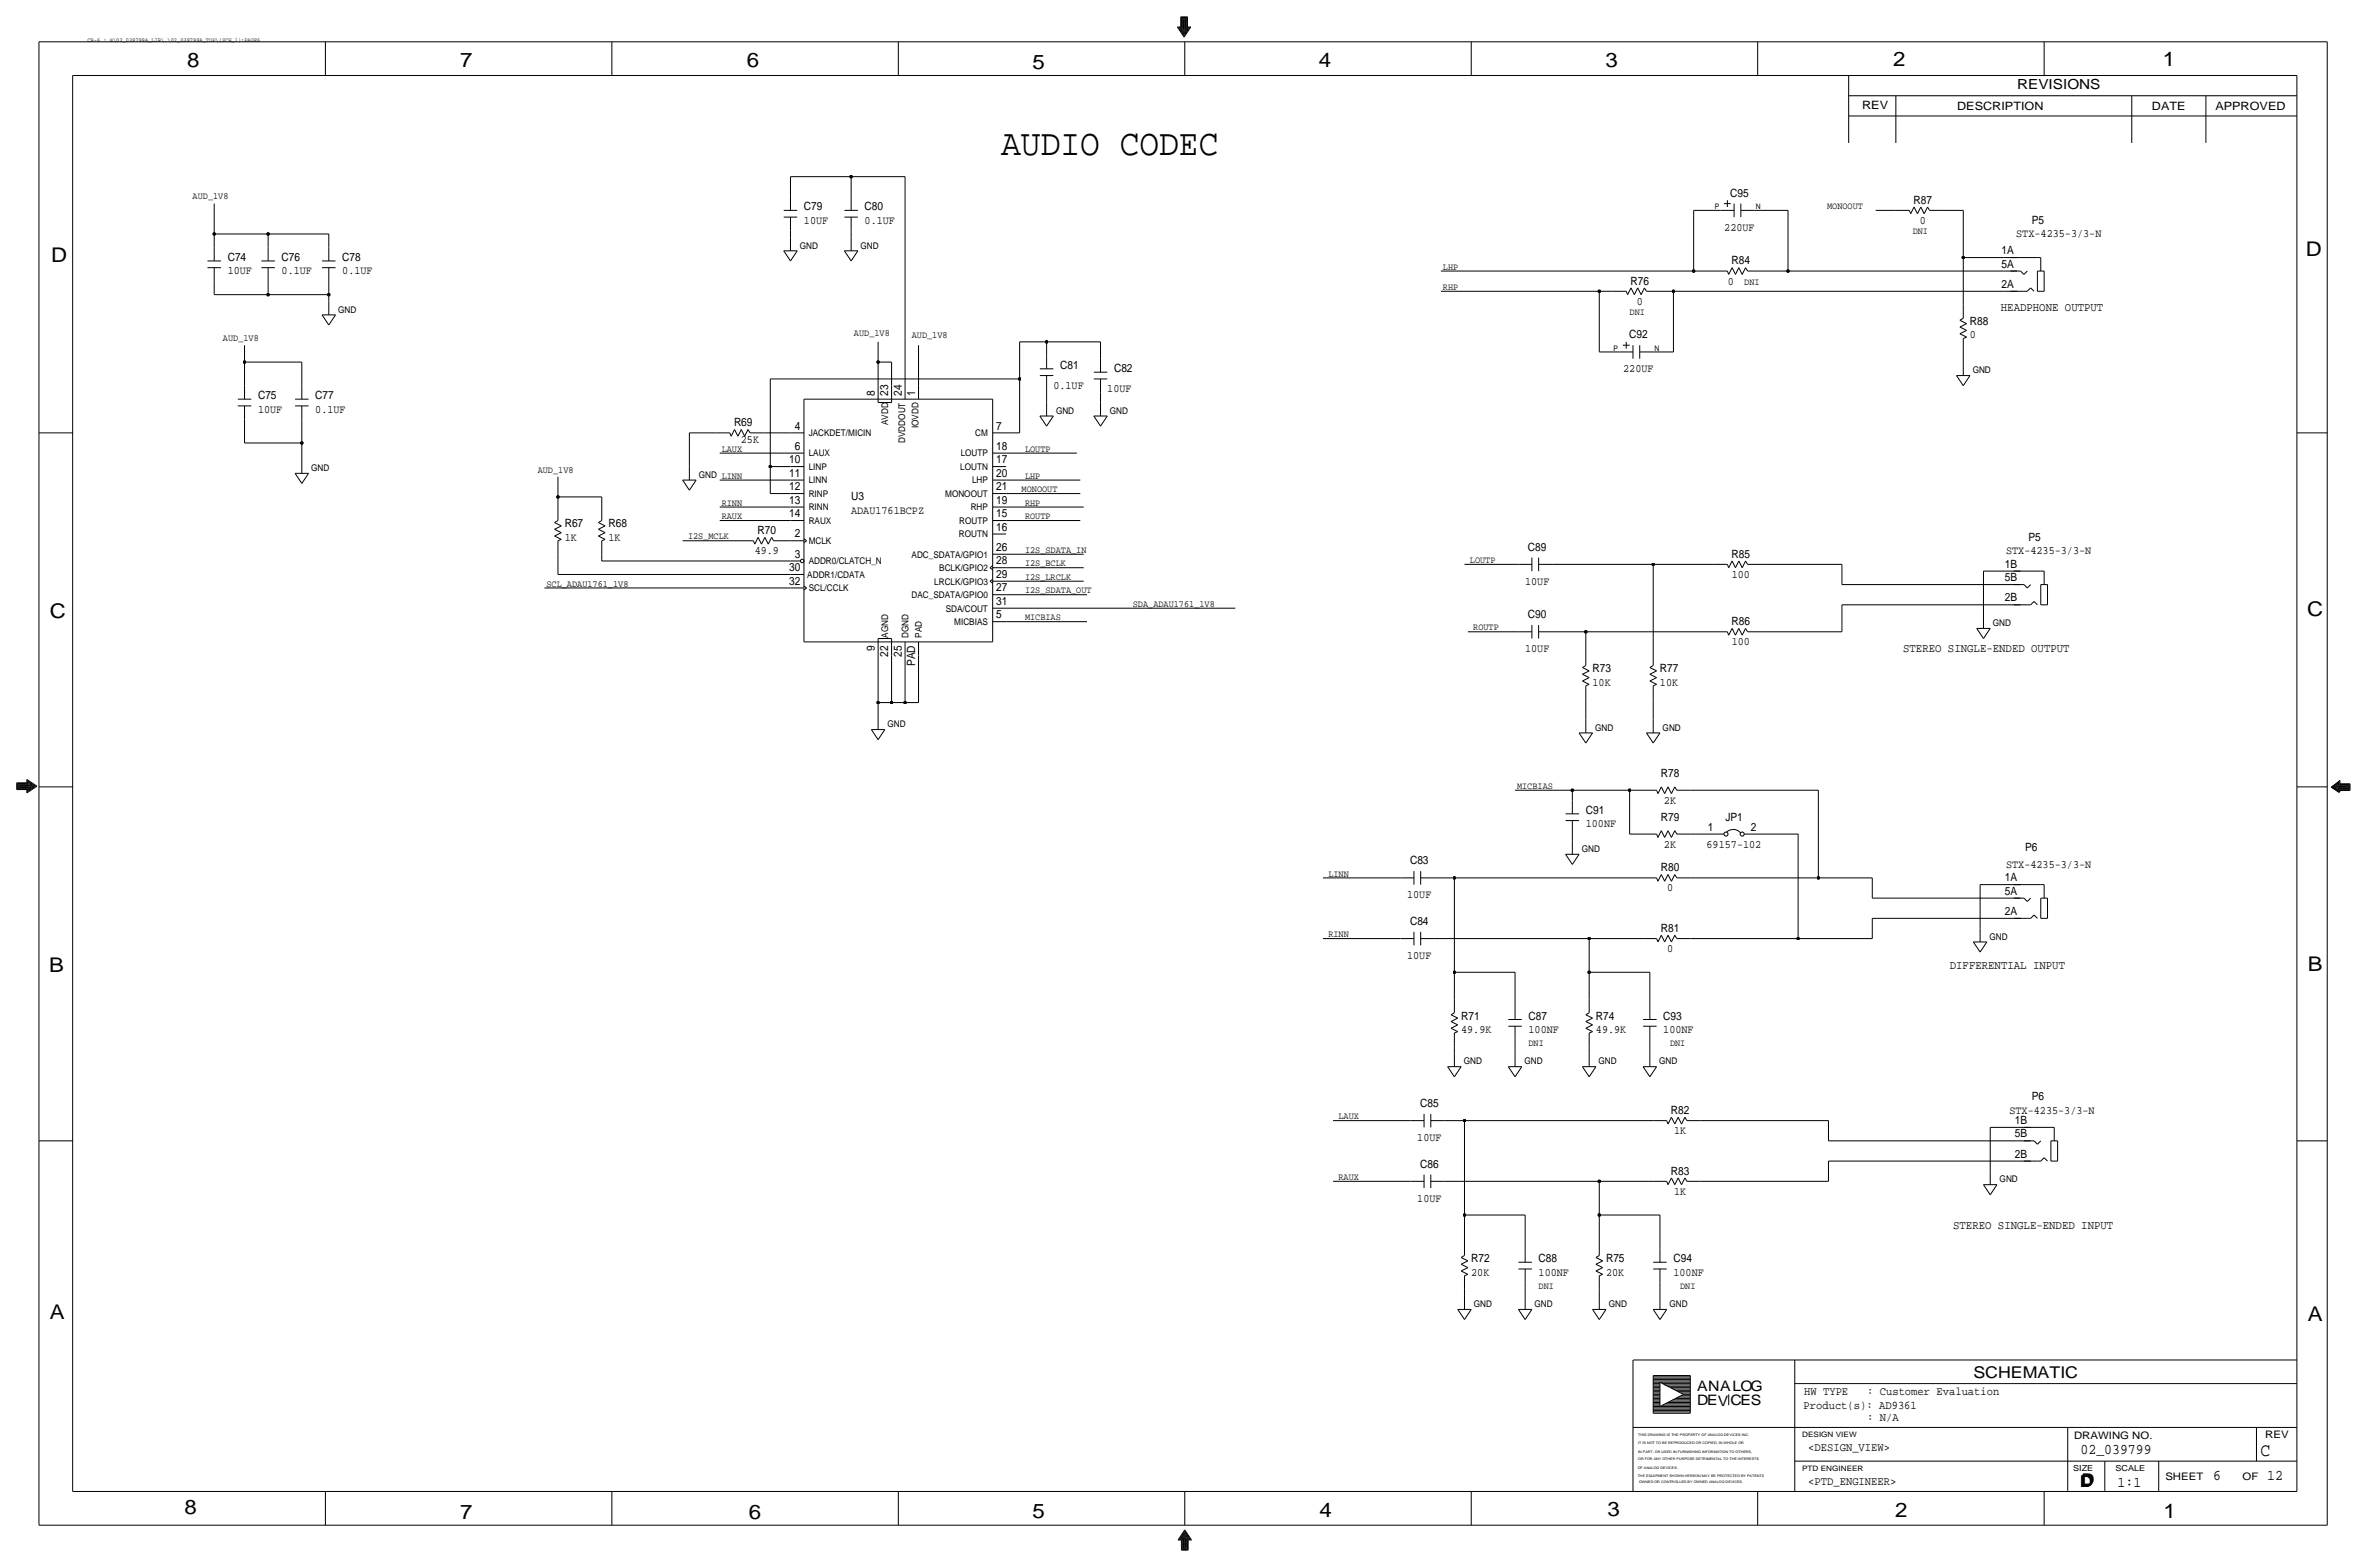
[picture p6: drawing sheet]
<svg xmlns="http://www.w3.org/2000/svg" width="892mm" height="590mm" viewBox="0 0 892 590" stroke-linecap="round" stroke-linejoin="round" font-family="sans-serif">
<defs><g id="words">
<text font-size="13.9" x="377.3" y="58.5">AUDIO CODEC</text>
<g font-size="7.6">
<text x="70.6" y="25.4">8</text>
<text x="173.4" y="25.4">7</text>
<text x="281.4" y="25.1">6</text>
<text x="389.1" y="26.2">5</text>
<text x="497" y="25.4">4</text>
<text x="605" y="25.1">3</text>
<text x="713.4" y="24.9">2</text>
<text x="815" y="24.9">1</text>
<text x="19.3" y="98.8">D</text>
<text x="868.9" y="96.5">D</text>
<text x="18.8" y="232.7">C</text>
<text x="869.4" y="232.1">C</text>
<text x="869.6" y="365.8">B</text>
<text x="18.5" y="366">B</text>
<text x="18.8" y="496.8">A</text>
<text x="869.6" y="497.6">A</text>
<text x="69.6" y="570.5">8</text>
<text x="173.4" y="572.3">7</text>
<text x="282.2" y="572.3">6</text>
<text x="389.1" y="571.7">5</text>
<text x="497.3" y="571.5">4</text>
<text x="605.7" y="571.2">3</text>
<text x="714.2" y="571.5">2</text>
<text x="815.3" y="572">1</text>
</g>
<text font-size="7" x="851.9" y="548.4">C</text>
<g font-size="6.1">
<text x="743.7" y="518.9">SCHEMATIC</text>
<text x="783.8" y="560.3">D</text>
<text x="784.3" y="559.8">D</text>
</g>
<g font-size="5.6">
<text x="784" y="547.9">02_039799</text>
<text x="834.1" y="557.5">6</text>
<text x="854.4" y="557.5">12</text>
<text x="798" y="560.1">1:1</text>
</g>
<g font-size="5.4">
<text x="639.5" y="524.2">ANALOG</text>
<text x="639.5" y="529.3">DEV</text>
<text x="652.1" y="529.3">CES</text>
</g>
<text font-size="5.2" x="760.2" y="33.5">REVISIONS</text>
<g font-size="4.5">
<text x="754" y="117.3">HEADPHONE OUTPUT</text>
<text x="717.2" y="245.6">STEREO SINGLE-ENDED OUTPUT</text>
<text x="734.8" y="365">DIFFERENTIAL INPUT</text>
<text x="736" y="462.8">STEREO SINGLE-ENDED INPUT</text>
</g>
<g font-size="4.4">
<text x="679.9" y="525.5">HW TYPE</text>
<text x="703.6" y="525.5">: Customer Evaluation</text>
<text x="679.7" y="530.9">Product(s): AD9361</text>
<text x="703.6" y="535.2">: N/A</text>
<text x="681.4" y="546.6">&lt;DESIGN_VIEW&gt;</text>
<text x="681.4" y="559.3">&lt;PTD_ENGINEER&gt;</text>
</g>
<g font-size="4.3">
<text x="701.8" y="41.1">REV</text>
<text x="737.6" y="41.4">DESCRIPTION</text>
<text x="811" y="41.4">DATE</text>
<text x="834.8" y="41.4">APPROVED</text>
<text x="652" y="74.2">C95</text>
<text x="721.1" y="76.7">R87</text>
<text x="303" y="79.2">C79</text>
<text x="325.8" y="79.2">C80</text>
<text x="303" y="84.3">10UF</text>
<text x="325.8" y="84.3">0.1UF</text>
<text x="649.8" y="86.9">220UF</text>
<text x="723.5" y="84.3">0</text>
<text x="759.8" y="89.4">STX-4235-3/3-N</text>
<text x="765.7" y="84.3">P5</text>
<text x="754.2" y="95.8">1A</text>
<text x="85.8" y="98.3">C74</text>
<text x="106.1" y="98.3">C76</text>
<text x="129" y="98.3">C78</text>
<text x="652.5" y="99.6">R84</text>
<text x="754.2" y="100.8">5A</text>
<text x="85.8" y="103.4">10UF</text>
<text x="106.1" y="103.4">0.1UF</text>
<text x="129" y="103.4">0.1UF</text>
<text x="614.4" y="107.2">R76</text>
<text x="651.1" y="107.2">0</text>
<text x="754.2" y="108.5">2A</text>
<text x="616.8" y="114.8">0</text>
<text x="742.4" y="122.4">R88</text>
<text x="613.9" y="127.5">C92</text>
<text x="742.4" y="127.5">0</text>
<text x="399.5" y="138.9">C81</text>
<text x="419.8" y="140.2">C82</text>
<text x="611.7" y="140.2">220UF</text>
<text x="329.6" y="149.1" transform="rotate(-90 329.6 149.1)">8</text>
<text x="334.7" y="149.1" transform="rotate(-90 334.7 149.1)">23</text>
<text x="339.8" y="149.1" transform="rotate(-90 339.8 149.1)">24</text>
<text x="344.9" y="149.1" transform="rotate(-90 344.9 149.1)">1</text>
<text x="396.9" y="146.6">0.1UF</text>
<text x="417.3" y="147.8">10UF</text>
<text x="97.2" y="150.4">C75</text>
<text x="97.2" y="155.4">10UF</text>
<text x="118.8" y="155.5">0.1UF</text>
<text x="118.8" y="150.4">C77</text>
<text x="276.6" y="160.5">R69</text>
<text x="299.6" y="161.8">4</text>
<text x="375.4" y="161.8">7</text>
<text x="279.2" y="166.9">25K</text>
<text x="299.6" y="169.4">6</text>
<text x="375.4" y="169.4">18</text>
<text x="297.5" y="174.5">10</text>
<text x="297.5" y="179.6">11</text>
<text x="375.4" y="174.5">17</text>
<text x="375.4" y="179.6">20</text>
<text x="297.5" y="184.7">12</text>
<text x="375.4" y="184.7">21</text>
<text x="297.5" y="189.7">13</text>
<text x="320.8" y="188.5">U3</text>
<text x="375.4" y="189.7">19</text>
<text x="297.5" y="194.8">14</text>
<text x="320.8" y="193.5">ADAU1761BCPZ</text>
<text x="375.4" y="194.8">15</text>
<text x="212.8" y="198.6">R67</text>
<text x="212.8" y="203.7">1K</text>
<text x="229.3" y="198.6">R68</text>
<text x="229.3" y="203.7">1K</text>
<text x="285.5" y="201.2">R70</text>
<text x="299.6" y="202.4">2</text>
<text x="375.4" y="199.9">16</text>
<text x="764.4" y="203.7">P5</text>
<text x="284.4" y="208.8">49.9</text>
<text x="375.4" y="207.5">26</text>
<text x="575.8" y="207.5">C89</text>
<text x="756" y="208.8">STX-4235-3/3-N</text>
<text x="297.5" y="215.1">30</text>
<text x="299.6" y="210.1">3</text>
<text x="375.4" y="212.6">28</text>
<text x="652.5" y="210.1">R85</text>
<text x="755.5" y="213.9">1B</text>
<text x="297.5" y="220.2">32</text>
<text x="375.4" y="217.7">29</text>
<text x="574.7" y="220.2">10UF</text>
<text x="652.6" y="217.7">100</text>
<text x="755.5" y="219">5B</text>
<text x="375.4" y="222.8">27</text>
<text x="375.4" y="227.8">31</text>
<text x="755.5" y="226.6">2B</text>
<text x="375.4" y="232.9">5</text>
<text x="575.8" y="232.9">C90</text>
<text x="652.5" y="235.5">R86</text>
<text x="329.6" y="245.2" transform="rotate(-90 329.6 245.2)">9</text>
<text x="574.7" y="245.6">10UF</text>
<text x="652.6" y="243.1">100</text>
<text x="334.7" y="247.3" transform="rotate(-90 334.7 247.3)">22</text>
<text x="339.8" y="247.3" transform="rotate(-90 339.8 247.3)">25</text>
<text x="344.9" y="250.9" transform="rotate(-90 344.9 250.9)">PAD</text>
<text x="600.2" y="253.2">R73</text>
<text x="625.5" y="253.2">R77</text>
<text x="600.1" y="258.3">10K</text>
<text x="625.5" y="258.3">10K</text>
<text x="625.9" y="292.6">R78</text>
<text x="627.1" y="302.8">2K</text>
<text x="597.6" y="306.6">C91</text>
<text x="597.6" y="311.7">100NF</text>
<text x="625.9" y="309.1">R79</text>
<text x="650.2" y="309.1">JP1</text>
<text x="643.5" y="312.9">1</text>
<text x="659.8" y="312.9">2</text>
<text x="627.1" y="319.3">2K</text>
<text x="643.1" y="319.3">69157-102</text>
<text x="763.1" y="320.6">P6</text>
<text x="531.4" y="325.6">C83</text>
<text x="625.9" y="328.2">R80</text>
<text x="756" y="326.9">STX-4235-3/3-N</text>
<text x="628.2" y="335.8">0</text>
<text x="755.5" y="332">1A</text>
<text x="530.3" y="338.3">10UF</text>
<text x="755.5" y="337.1">5A</text>
<text x="755.5" y="344.7">2A</text>
<text x="531.4" y="348.5">C84</text>
<text x="625.9" y="351">R81</text>
<text x="628.2" y="358.6">0</text>
<text x="530.3" y="361.2">10UF</text>
<text x="550.6" y="389.1">49.9K</text>
<text x="550.6" y="384.1">R71</text>
<text x="576" y="389.1">100NF</text>
<text x="576" y="384.1">C87</text>
<text x="601.4" y="389.1">49.9K</text>
<text x="601.4" y="384.1">R74</text>
<text x="626.8" y="389.1">100NF</text>
<text x="626.8" y="384.1">C93</text>
<text x="535.2" y="417.1">C85</text>
<text x="629.7" y="419.6">R82</text>
<text x="757.3" y="419.6">STX-4235-3/3-N</text>
<text x="765.7" y="414.5">P6</text>
<text x="759.3" y="423.4">1B</text>
<text x="534.1" y="429.8">10UF</text>
<text x="630.9" y="427.2">1K</text>
<text x="759.3" y="428.5">5B</text>
<text x="759.3" y="436.1">2B</text>
<text x="535.2" y="439.9">C86</text>
<text x="629.7" y="442.5">R83</text>
<text x="534.1" y="452.6">10UF</text>
<text x="630.9" y="450.1">1K</text>
<text x="554.4" y="475.5">R72</text>
<text x="579.8" y="475.5">C88</text>
<text x="605.2" y="475.5">R75</text>
<text x="630.6" y="475.5">C94</text>
<text x="554.4" y="480.6">20K</text>
<text x="579.8" y="480.6">100NF</text>
<text x="605.2" y="480.6">20K</text>
<text x="630.6" y="480.6">100NF</text>
</g>
<g font-size="3.9">
<text x="781.6" y="542.1">DRAWING NO.</text>
<text x="853.6" y="541.8">REV</text>
<text x="816" y="557.4">SHEET</text>
<text x="845.1" y="557.5">OF</text>
</g>
<g font-size="3.6">
<text x="72.6" y="74.9">AUD_1V8</text>
<text x="688.5" y="78.7">MONOOUT</text>
<text x="720.8" y="88.1">DNI</text>
<text x="543.8" y="101.6">LHP</text>
<text x="657.3" y="107.2">DNI</text>
<text x="543.8" y="109.2">RHP</text>
<text x="614.1" y="118.6">DNI</text>
<text x="84" y="128.3">AUD_1V8</text>
<text x="321.8" y="126.7">AUD_1V8</text>
<text x="343.6" y="127.3">AUD_1V8</text>
<text x="272" y="170.2">LAUX</text>
<text x="386.3" y="170.2">LOUTP</text>
<text x="202.6" y="178.1">AUD_1V8</text>
<text x="385" y="185.4">MONOOUT</text>
<text x="386.3" y="180.3">LHP</text>
<text x="272" y="190.5">RINN</text>
<text x="386.3" y="190.5">RHP</text>
<text x="272" y="195.6">RAUX</text>
<text x="386.3" y="195.6">ROUTP</text>
<text x="259.3" y="203.2">I2S_MCLK</text>
<text x="386.3" y="208.3">I2S_SDATA_IN</text>
<text x="386.3" y="213.4">I2S_BCLK</text>
<text x="553.9" y="212.1">LOUTP</text>
<text x="205.9" y="221">SCL_ADAU1761_1V8</text>
<text x="386.3" y="218.4">I2S_LRCLK</text>
<text x="386.3" y="223.5">I2S_SDATA_OUT</text>
<text x="386.3" y="233.7">MICBIAS</text>
<text x="426.9" y="228.6">SDA_ADAU1761_1V8</text>
<text x="555.2" y="237.5">ROUTP</text>
<text x="571.7" y="297.2">MICBIAS</text>
<text x="500.6" y="330.2">LINN</text>
<text x="500.6" y="353.1">RINN</text>
<text x="576" y="394.2">DNI</text>
<text x="629.4" y="394.2">DNI</text>
<text x="504.4" y="421.6">LAUX</text>
<text x="504.4" y="444.5">RAUX</text>
<text x="579.8" y="485.6">DNI</text>
<text x="633.2" y="485.6">DNI</text>
</g>
<g font-size="3.5">
<text x="301.4" y="93.6">GND</text>
<text x="324.3" y="93.6">GND</text>
<text x="127.5" y="117.8">GND</text>
<text x="743.4" y="140.6">GND</text>
<text x="398" y="155.9">GND</text>
<text x="418.3" y="155.9">GND</text>
<text x="334.7" y="160.2" transform="rotate(-90 334.7 160.2)">AVDD</text>
<text x="346.2" y="161.4" transform="rotate(-90 346.2 161.4)">IOVDD</text>
<text x="304.7" y="164.3">JACKDET/MICIN</text>
<text x="341.1" y="166.9" transform="rotate(-90 341.1 166.9)">DVDDOUT</text>
<text x="367.5" y="164.3">CM</text>
<text x="304.7" y="172">LAUX</text>
<text x="362" y="172">LOUTP</text>
<text x="117.3" y="177.4">GND</text>
<text x="263.3" y="180">GND LINN</text>
<text x="304.7" y="177">LINP</text>
<text x="361.9" y="177">LOUTN</text>
<text x="304.7" y="182.1">LINN</text>
<text x="366.3" y="182.1">LHP</text>
<text x="304.7" y="187.2">RINP</text>
<text x="356.2" y="187.2">MONOOUT</text>
<text x="304.7" y="197.4">RAUX</text>
<text x="304.7" y="192.3">RINN</text>
<text x="361.5" y="197.4">ROUTP</text>
<text x="365.8" y="192.3">RHP</text>
<text x="361.3" y="202.4">ROUTN</text>
<text x="304.7" y="205">MCLK</text>
<text x="304.7" y="212.6">ADDR0/CLATCH_N</text>
<text x="343.5" y="210.1">ADC_SDATA/GPIO1</text>
<text x="354" y="215.1">BCLK/GPIO2</text>
<text x="304.2" y="217.7">ADDR1/CDATA</text>
<text x="352.1" y="220.2">LRCLK/GPIO3</text>
<text x="304.7" y="222.8">SCL/CCLK</text>
<text x="343.5" y="225.3">DAC_SDATA/GPIO0</text>
<text x="356.4" y="230.4">SDA/COUT</text>
<text x="359.6" y="235.5">MICBIAS</text>
<text x="751" y="235.9">GND</text>
<text x="334.7" y="240.3" transform="rotate(-90 334.7 240.3)">AGND</text>
<text x="342.3" y="240.3" transform="rotate(-90 342.3 240.3)">DGND</text>
<text x="347.4" y="240.3" transform="rotate(-90 347.4 240.3)">PAD</text>
<text x="334.5" y="274">GND</text>
<text x="601.2" y="275.2">GND</text>
<text x="626.6" y="275.2">GND</text>
<text x="596.1" y="321">GND</text>
<text x="749.8" y="354">GND</text>
<text x="551.6" y="401">GND</text>
<text x="574.5" y="401">GND</text>
<text x="602.4" y="401">GND</text>
<text x="625.3" y="401">GND</text>
<text x="753.6" y="445.4">GND</text>
<text x="555.4" y="492.4">GND</text>
<text x="578.3" y="492.4">GND</text>
<text x="606.2" y="492.4">GND</text>
<text x="629.1" y="492.4">GND</text>
</g>
<g font-size="3.1">
<text x="781.3" y="554">SIZE</text>
<text x="797.3" y="554">SCALE</text>
</g>
<g font-size="2.9">
<text x="646.2" y="78.7">P</text>
<text x="661.6" y="78.7">N</text>
<text x="608.1" y="132.1">P</text>
<text x="623.5" y="132.1">N</text>
</g>
<g font-size="2.8">
<text x="679.1" y="541.3">DESIGN VIEW</text>
<text x="679.1" y="554">PTD ENGINEER</text>
</g>
<text font-size="2.3" x="33" y="15.7">CR-6 : @\02_039799A_LIB\.\02_039799A_TOP\(SCH_1):PAGE6</text>
<g font-size="1.3">
<text x="617.3" y="541.1">THIS DRAWING IS THE PROPERTY OF ANALOG DEVICES INC.</text>
<text x="617.3" y="543.9">IT IS NOT TO BE REPRODUCED OR COPIED, IN WHOLE OR</text>
<text x="617.3" y="547.2">IN PART, OR USED IN FURNISHING INFORMATION TO OTHERS,</text>
<text x="617.3" y="550">OR FOR ANY OTHER PURPOSE DETRIMENTAL TO THE INTERESTS</text>
<text x="617.2" y="553.2">OF ANALOG DEVICES.</text>
<text x="617.2" y="556.3">THE EQUIPMENT SHOWN HEREON MAY BE PROTECTED BY PATENTS</text>
<text x="617.7" y="558.8">OWNED OR CONTROLLED BY OWNED ANALOG DEVICES.</text>
</g>
</g></defs>
<g fill="none" stroke="#000" stroke-width=".38">
<path d="M14.7 15.7v558.8zM14.7 15.7h862.3zM122.6 15.7v12.7zM230.6 15.7v12.7zM338.5 15.7v12.7zM443.7 10.2h1.3zM443.7 10.2l2.5 3.8zM444.2 10.4h1zM444.2 10.4l2 3.1zM444.7 10.7h.8zM444.7 10.7l1.5 2.3zM445 6.3v3.9z"/>
<path d="M445 6.3h2.5zM445.2 6.6v3.8zM445.2 6.6h2zM445.2 10.9h.5zM445.2 10.9l1 1.5zM445.5 6.9v3.8zM445.5 6.9h1.5zM445.7 11.2h.3zM445.7 7.1v3.8zM445.7 7.1h1zM445.7 11.2l.5 .7zM446 7.4v3.8z"/>
<path d="M446 7.4h.5zM446.2 7.6v4.1zM446.5 11.2h.2zM446.5 7.4v3.8zM446.5 15.7v12.7zM446.7 10.9h.5zM446.7 11.2l-.5 .7zM446.7 7.1v3.8zM447 10.7h.8zM447 6.9v3.8zM447.2 10.4h1.1zM447.2 6.6v3.8z"/>
<path d="M447.2 10.9l-1 1.5zM447.5 10.2h1.3zM447.5 6.4v3.8zM447.8 10.7l-1.6 2.3zM448.3 10.4l-2.1 3.1zM448.8 10.2l-2.6 3.8zM554.4 15.7v12.7zM662.4 15.7v12.7zM770.3 15.7v12.7zM877 15.7v558.8zM27.4 28.4v533.4zM27.4 28.4h838.2z"/>
<path d="M696.7 36.1h168.9zM696.7 28.4v25.4zM714.5 36.1v17.7zM803.4 36.1v17.7zM831.3 36.1v17.7zM865.6 28.4v533.4zM696.7 43.7h168.9zM80.7 76.7v11.4zM295.4 79.2h5zM297.9 66.5h22.9zM297.9 66.5v7.7zM297.9 74.2v5z"/>
<path d="M318.2 79.2h5.1zM320.8 66.5h20.3zM320.8 66.5v7.7zM320.8 74.2v5zM341.1 66.5v78.8zM638.3 79.2v22.9zM638.3 79.2h10.1zM648.4 79.2h5.1zM649.7 76.7h2.5zM651 75.4v2.6zM653.5 76.7v5.1zM656 76.7v5.1z"/>
<path d="M656 79.2h5.1zM661.1 79.2h12.7zM673.8 79.2v22.9zM706.8 79.2h7.7zM714.5 79.2h5zM719.5 79.2l.5 1.3zM721.3 78l1.3 2.5zM721.3 78l-1.3 2.5zM723.8 78l1.3 2.5zM723.8 78l-1.2 2.5zM726.4 78l.8 1.2zM726.4 78l-1.3 2.5z"/>
<path d="M727.2 79.2h5zM732.2 79.2h7.7zM739.9 79.2v17.8zM78.2 98.3h5.1zM80.7 88.1h20.3zM80.7 88.1v5.1zM80.7 93.2v5.1zM98.5 98.3h5.1zM101 88.1v5.1zM101 93.2v5.1zM101 88.1h22.9zM121.4 98.3h5z"/>
<path d="M123.9 88.1v5.1zM123.9 93.2v5.1zM295.4 94.5l2.5 3.8zM295.4 94.5h5zM295.4 81.8h5zM297.9 86.9v2.5zM297.9 89.4v5.1zM297.9 81.8v5.1zM300.4 94.5l-2.5 3.8zM318.2 94.5l2.6 3.8zM318.2 94.5h5.1zM318.2 81.8h5.1z"/>
<path d="M320.8 86.9v2.5zM320.8 89.4v5.1zM320.8 81.8v5.1zM323.3 94.5l-2.5 3.8zM739.9 97h15.2zM739.9 97v17.8zM755.1 97h5.1zM757.6 97h10.2zM767.8 97h1.3zM769.1 97v5.1zM78.2 100.8h5.1zM80.7 111h20.3z"/>
<path d="M80.7 105.9v5.1zM80.7 100.8v5.1zM98.5 100.8h5.1zM101 105.9v5.1zM101 100.8v5.1zM101 111h22.9zM121.4 118.6h5zM121.4 100.8h5zM121.4 118.6l2.5 3.8zM123.9 105.9v5.1zM123.9 111v2.5zM123.9 113.5v5.1z"/>
<path d="M123.9 100.8v5.1zM126.4 118.6l-2.5 3.8zM543 109.7h59.7zM543 102.1h95.3zM602.7 109.7h5.1zM602.7 109.7v22.9zM607.8 109.7h5.1zM612.9 109.7l.5 1.3zM614.6 108.5l1.3 2.5zM614.6 108.5l-1.2 2.5zM617.2 108.5l-1.3 2.5zM617.2 108.5l1.2 2.5z"/>
<path d="M619.7 108.5l.8 1.2zM619.7 108.5l-1.3 2.5zM620.5 109.7h5.1zM625.6 109.7h5zM630.6 109.7h124.5zM630.6 109.7v22.9zM638.3 102.1h7.6zM645.9 102.1h5.1zM651 102.1l.5 1.3zM652.7 100.8l1.3 2.6zM652.7 100.8l-1.2 2.6zM655.3 100.8l-1.3 2.6z"/>
<path d="M655.3 100.8l1.2 2.6zM657.8 100.8l.8 1.3zM657.8 100.8l-1.3 2.6zM658.6 102.1h5.1zM663.7 102.1h10.1zM673.8 102.1h81.3zM739.9 114.8v5.1zM755.1 102.1h5.1zM755.1 109.7h5.1zM757.6 102.1h2.6zM757.6 109.7h5.1zM760.2 102.1h1.2z"/>
<path d="M761.4 102.1l1.3 1.3zM762.7 109.7h1.3zM762.7 103.4l1.3-1.3zM764 109.7l1.3-1.2zM765.3 108.5l1.2 1.2zM767.8 102.1h2.5zM767.8 109.7h2.5zM767.8 102.1v7.6zM770.3 102.1v7.6zM92.2 136.4h21.5zM92.2 130v6.4zM92.2 136.4v8.9z"/>
<path d="M113.7 136.4v8.9zM330.9 128.8v7.6zM330.9 136.4v8.9zM330.9 136.4h5.1zM336 136.4v8.9zM346.2 130v15.3zM384.3 128.8v13.9zM384.3 128.8h10.1zM391.9 138.9h5.1zM394.4 128.8h20.3zM394.4 128.8v5.1zM394.4 133.9v5z"/>
<path d="M414.7 128.8v6.3zM414.7 135.1v5.1zM602.7 132.6h7.6zM610.3 132.6h5.1zM611.6 130h2.5zM612.9 128.8v2.5zM615.4 130v5.1zM617.9 130v5.1zM617.9 132.6h5.1zM623 132.6h7.6zM738.6 120.6l2.5 1.3zM738.6 123.2l2.5 1.3z"/>
<path d="M738.6 125.7l2.5 1.3zM738.6 120.6l1.3-.7zM738.6 123.2l2.5-1.3zM738.6 125.7l2.5-1.2zM739.9 132.6v3.8zM739.9 136.4v5.1zM739.9 127.5v5.1zM739.9 127.5l1.2-.5zM89.6 150.4h5.1zM89.6 152.9h5.1zM92.2 158v8.9zM92.2 152.9v5.1z"/>
<path d="M92.2 145.3v5.1zM111.2 150.4h5.1zM111.2 152.9h5.1zM113.7 158v8.9zM113.7 152.9v5.1zM113.7 145.3v5.1zM290.3 142.7v33.1zM290.3 142.7h94zM303 150.4h71.1zM303 150.4v91.4zM330.9 145.3v5.1zM330.9 151.6h5.1z"/>
<path d="M330.9 150.4v1.2zM336 145.3v5.1zM336 150.4v1.2zM341.1 145.3v5.1zM346.2 145.3v5.1zM374.1 150.4v91.4zM384.3 142.7v20.4zM391.9 156.7h5.1zM391.9 141.5h5.1zM391.9 156.7l2.5 3.8zM394.4 146.6v5zM394.4 151.6v5.1z"/>
<path d="M394.4 141.5v5.1zM397 156.7l-2.6 3.8zM412.2 156.7l2.5 3.8zM412.2 140.2h5.1zM412.2 142.7h5.1zM412.2 156.7h5.1zM414.7 147.8v3.8zM414.7 142.7v5.1zM414.7 151.6v5.1zM417.3 156.7l-2.6 3.8zM737.3 141.5h5.1zM737.3 141.5l2.6 3.8z"/>
<path d="M742.4 141.5l-2.5 3.8zM14.7 163.1h12.7zM92.2 166.9h21.5zM111.2 178.3h5.1zM111.2 178.3l2.5 3.8zM113.7 166.9v6.3zM113.7 173.2v5.1zM116.3 178.3l-2.6 3.8zM210.3 179.6v7.6zM259.8 163.1h10.2zM259.8 163.1v12.7zM259.8 175.8v5z"/>
<path d="M270 163.1h5zM271.2 170.7h26.7zM275 163.1l.5 1.2zM276.8 161.8l1.3 2.5zM276.8 161.8l-1.3 2.5zM279.3 161.8l-1.2 2.5zM279.3 161.8l1.3 2.5zM281.9 161.8l-1.3 2.5zM281.9 161.8l.8 1.3zM282.7 163.1h5zM287.7 163.1h10.2zM290.3 175.8h7.6z"/>
<path d="M290.3 175.8v10.1zM297.9 175.8h5.1zM297.9 170.7h5.1zM297.9 163.1h5.1zM374.1 170.7h5.1zM374.1 175.8h5.1zM374.1 163.1h5.1zM379.2 163.1h5.1zM379.2 170.7h26.6zM865.6 163.1h11.4zM209 196.8l1.3-.7zM209 199.4l2.5-1.3z"/>
<path d="M209 196.8l2.5 1.3zM209 199.4l2.5 1.3zM210.3 187.2h16.5zM210.3 187.2v3.8zM210.3 191v5.1zM225.5 196.8l1.3-.7zM225.5 199.4l2.5-1.3zM225.5 196.8l2.5 1.3zM225.5 199.4l2.5 1.3zM226.8 187.2v3.8zM226.8 191v5.1zM257.3 180.8l2.5 3.9z"/>
<path d="M257.3 180.8h5zM262.3 180.8l-2.5 3.9zM271.2 180.8h26.7zM271.2 191h26.7zM271.2 196.1h26.7zM290.3 185.9h7.6zM297.9 196.1h5.1zM297.9 191h5.1zM297.9 185.9h5.1zM297.9 180.8h5.1zM374.1 185.9h5.1zM374.1 180.8h5.1z"/>
<path d="M374.1 191h5.1zM374.1 196.1h5.1zM379.2 185.9h27.9zM379.2 180.8h27.9zM379.2 191h29.2zM379.2 196.1h27.9zM209 201.9l2.5-1.2zM209 201.9l2.5 1.3zM210.3 216.4h87.6zM210.3 208.8v7.6zM210.3 203.7v5.1zM210.3 203.7l1.2-.5z"/>
<path d="M225.5 201.9l2.5-1.2zM225.5 201.9l2.5 1.3zM226.8 211.3h71.1zM226.8 208.8v2.5zM226.8 203.7v5.1zM226.8 203.7l1.2-.5zM257.3 203.7h21.5zM278.8 203.7h5.1zM283.9 203.7l.5 1.3zM285.7 202.4l-1.3 2.6zM285.7 202.4l1.3 2.6zM288.2 202.4l-1.2 2.6z"/>
<path d="M288.2 202.4l1.3 2.6zM290.8 202.4l.7 1.3zM290.8 202.4l-1.3 2.6zM291.5 203.7h5.1zM296.6 203.7h1.3zM297.9 216.4h5.1zM297.9 211.3h3.8zM297.9 203.7h5.1zM303 204.5l1-.8zM303 202.9l1 .8zM373.1 218.9l1 .8zM373.1 213.9l1 .7z"/>
<path d="M373.1 218.9l1-.7zM373.1 213.9l1-.8zM374.1 218.9h5.1zM374.1 213.9h5.1zM374.1 208.8h5.1zM374.1 201.2h5.1zM379.2 208.8h29.2zM379.2 213.9h29.2zM379.2 218.9h29.2zM551.9 212.6h20.3zM572.2 212.6h5.1zM577.3 210.1v5z"/>
<path d="M579.8 210.1v5zM579.8 212.6h5.1zM584.9 212.6h38.1zM623 212.6h22.9zM623 212.6v33zM645.9 212.6h5.1zM651 212.6l.5 1.3zM652.7 211.3l1.3 2.6zM652.7 211.3l-1.2 2.6zM655.3 211.3l-1.3 2.6zM655.3 211.3l1.2 2.6zM657.8 211.3l.8 1.3z"/>
<path d="M657.8 211.3l-1.3 2.6zM658.6 212.6h5.1zM663.7 212.6h30.4zM694.1 212.6v7.6zM747.5 215.1v16.5zM747.5 215.1h8.9zM756.4 215.1h5zM758.9 215.1h10.2zM769.1 215.1h1.2zM770.3 215.1v5.1zM205.2 221.5h92.7zM297.9 221.5h5.1z"/>
<path d="M303 222.2l1-.7zM303 220.7l1 .8zM374.1 229.1h5.1zM374.1 224h5.1zM374.1 234.2h5.1zM379.2 224h30.5zM379.2 229.1h86.3zM379.2 234.2h30.5zM553.2 238h19zM572.2 238h5.1zM577.3 235.5v5zM579.8 235.5v5z"/>
<path d="M579.8 238h5.1zM584.9 238h12.7zM597.6 238h48.3zM597.6 238v7.6zM645.9 238h5.1zM651 238l.5 1.3zM652.7 236.7l1.3 2.6zM652.7 236.7l-1.2 2.6zM655.3 236.7l-1.3 2.6zM655.3 236.7l1.2 2.6zM657.8 236.7l.8 1.3zM657.8 236.7l-1.3 2.6z"/>
<path d="M658.6 238h5.1zM663.7 238h30.4zM694.1 227.8h62.3zM694.1 227.8v10.2zM694.1 220.2h62.3zM744.9 236.7l2.6 3.8zM744.9 236.7h5.1zM747.5 231.6v5.1zM750 236.7l-2.5 3.8zM756.4 220.2h5zM756.4 227.8h5zM758.9 227.8h5.1z"/>
<path d="M758.9 220.2h2.5zM761.4 220.2h1.3zM762.7 220.2l1.3 1.3zM764 227.8h1.3zM764 221.5l1.3-1.3zM765.3 227.8l1.2-1.2zM766.5 226.6l1.3 1.2zM769.1 220.2h2.5zM769.1 227.8h2.5zM769.1 220.2v7.6zM771.6 220.2v7.6zM303 241.8h71.1z"/>
<path d="M330.9 246.9v17.8zM330.9 241.8v5.1zM330.9 240.5v1.3zM330.9 240.5h5.1zM336 246.9v17.8zM336 241.8v5.1zM336 240.5v1.3zM341.1 246.9v17.8zM341.1 241.8v5.1zM346.2 246.9v17.8zM346.2 241.8v5.1zM596.3 251.5l2.6 1.2z"/>
<path d="M596.3 254l2.6 1.3zM596.3 256.5l2.6 1.3zM596.3 251.5l1.3-.8zM596.3 254l2.6-1.3zM596.3 256.5l2.6-1.2zM597.6 258.3v5.1zM597.6 245.6v5.1zM597.6 258.3l1.3-.5zM621.7 251.5l2.6 1.2zM621.7 254l2.6 1.3zM621.7 256.5l2.6 1.3zM621.7 251.5l1.3-.8z"/>
<path d="M621.7 254l2.6-1.3zM621.7 256.5l2.6-1.2zM623 258.3v5.1zM623 245.6v5.1zM623 258.3l1.3-.5zM328.4 274.8l2.5 3.8zM328.4 274.8h5.1zM330.9 264.7v5zM330.9 269.7v5.1zM330.9 264.7h5.1zM333.5 274.8l-2.6 3.8zM336 264.7h5.1z"/>
<path d="M341.1 264.7h5.1zM595.1 276.1h5.1zM595.1 276.1l2.5 3.8zM597.6 263.4v7.6zM597.6 271v5.1zM600.2 276.1l-2.6 3.8zM620.5 276.1h5.1zM620.5 276.1l2.5 3.8zM623 263.4v7.6zM623 271v5.1zM625.6 276.1l-2.6 3.8zM6.3 294.9h3.8z"/>
<path d="M6.3 294.9v2.5zM6.3 297.4h3.8zM6.6 295.1v2.1zM6.6 295.1h3.8zM6.6 297.2h3.8zM6.8 296.9h3.8zM6.8 295.4v1.5zM6.8 295.4h3.8zM7.1 296.7h3.8zM7.1 295.7v1zM7.1 295.7h3.8zM7.3 296.4h3.8z"/>
<path d="M7.3 295.9v.5zM7.3 295.9h3.8zM7.6 296.2h4zM10.1 297.4v1.3zM10.1 298.7l3.8-2.5zM10.1 293.6l3.8 2.6zM10.1 293.6v1.3zM10.4 298.2l3-2zM10.4 297.2v1zM10.4 294.1v1zM10.4 294.1l3 2.1zM10.6 297.7l2.3-1.5z"/>
<path d="M10.6 296.9v.8zM10.6 294.6v.8zM10.6 294.6l2.3 1.6zM10.9 295.1v.6zM10.9 295.1l1.5 1.1zM10.9 296.7v.5zM10.9 297.2l1.5-1zM11.1 296.7l.8-.5zM11.1 295.7v.2zM11.1 295.7l.8 .5zM11.1 296.4v.3zM14.7 296.4h12.7z"/>
<path d="M570.9 297.7h21.6zM592.5 297.7v3.8zM592.5 297.7h21.6zM614.1 297.7h5.1zM614.1 297.7v16.5zM619.2 297.7h5.1zM624.3 297.7l.5 1.3zM626.1 296.4l1.2 2.6zM626.1 296.4l-1.3 2.6zM628.6 296.4l1.3 2.6zM628.6 296.4l-1.3 2.6zM631.1 296.4l.8 1.3z"/>
<path d="M631.1 296.4l-1.2 2.6zM631.9 297.7h5.1zM637 297.7h48.2zM685.2 297.7v33zM865.6 296.4h11.4zM878.5 296.5l3-2zM878.5 296.5l3 2.1zM878.7 296.5l3.1 1.8zM878.7 296.5l3.1-2.5zM879 296.5l2.3-1.5zM879 296.5l2.3 1.5zM879.5 296.5l1.5 1z"/>
<path d="M879.5 296.5l1.5-1zM880 296.5l.8 .5zM880 296.5l.8-.5zM880.3 296.5h4zM880.8 296.3h3.8zM880.8 296v.3zM880.8 296.8v.2zM880.8 296.8h3.8zM881 296h3.8zM881 295.5v.5zM881 297v.5zM881 297h3.8z"/>
<path d="M881.3 297.3h3.8zM881.3 295.8h3.8zM881.3 295v.8zM881.3 297.3v.7zM881.5 297.5h3.8zM881.5 295.5h3.8zM881.5 294.5v1zM881.5 297.5v1.1zM881.8 297.8h3.8zM881.8 297.8v.5zM881.8 294v1.2zM881.8 295.2h3.8z"/>
<path d="M884.6 296.3v.5zM884.8 296v1zM885.1 295.8v1.5zM885.3 295.5v2zM885.6 295.2v2.6zM590 306.6h5.1zM590 309.1h5.1zM592.5 314.2v2.5zM592.5 316.7v5.1zM592.5 309.1v5.1zM592.5 301.5v5.1zM614.1 314.2h5.1z"/>
<path d="M619.2 314.2h5.1zM624.3 314.2l.5 1.3zM626.1 312.9l1.2 2.6zM626.1 312.9l-1.3 2.6zM628.6 312.9l1.3 2.6zM628.6 312.9l-1.3 2.6zM631.1 312.9l.8 1.3zM631.1 312.9l-1.2 2.6zM631.9 314.2h5.1zM637 314.2h10.1zM647.1 314.2h2.6zM650.6 313.5a3.6 3.6 0 0 1 5.3 .2"/>
<path d="M657.3 314.2h2.5zM659.8 314.2h17.8zM677.6 314.2v39.4zM498.6 330.7h29.2zM527.8 330.7h5zM532.8 328.2v5zM535.4 328.2v5zM535.4 330.7h5.1zM540.5 330.7h7.6zM548.1 330.7h71.1zM548.1 330.7v35.6zM590 321.8l2.5 3.8z"/>
<path d="M590 321.8h5.1zM595.1 321.8l-2.6 3.8zM619.2 330.7h5.1zM624.3 330.7l.5 1.3zM626.1 329.4l1.2 2.6zM626.1 329.4l-1.3 2.6zM628.6 329.4l1.3 2.6zM628.6 329.4l-1.3 2.6zM631.1 329.4l.8 1.3zM631.1 329.4l-1.2 2.6zM631.9 330.7h5.1zM637 330.7h48.2z"/>
<path d="M685.2 330.7h20.4zM705.6 330.7v7.6zM705.6 338.3h50.8zM746.2 333.2v16.6zM746.2 333.2h10.2zM756.4 338.3h5zM756.4 333.2h5zM758.9 338.3h2.5zM758.9 333.2h10.2zM761.4 338.3h1.3zM762.7 338.3l1.3 1.3zM764 339.6l1.3-1.3z"/>
<path d="M769.1 333.2h1.2zM769.1 338.3h2.5zM769.1 338.3v7.6zM770.3 333.2v5.1zM771.6 338.3v7.6zM498.6 353.6h29.2zM527.8 353.6h5zM532.8 351v5.1zM535.4 351v5.1zM535.4 353.6h5.1zM540.5 353.6h58.4zM598.9 353.6h20.3z"/>
<path d="M598.9 353.6v12.7zM619.2 353.6h5.1zM624.3 353.6l.5 1.2zM626.1 352.3l1.2 2.5zM626.1 352.3l-1.3 2.5zM628.6 352.3l1.3 2.5zM628.6 352.3l-1.3 2.5zM631.1 352.3l.8 1.3zM631.1 352.3l-1.2 2.5zM631.9 353.6h5.1zM637 353.6h40.6zM677.6 353.6h28z"/>
<path d="M705.6 345.9v7.7zM705.6 345.9h50.8zM743.7 354.8h5zM743.7 354.8l2.5 3.8zM746.2 349.8v5zM748.7 354.8l-2.5 3.8zM756.4 345.9h5zM758.9 345.9h5.1zM764 345.9h1.3zM765.3 345.9l1.2-1.2zM766.5 344.7l1.3 1.2zM769.1 345.9h2.5z"/>
<path d="M548.1 366.3v10.1zM548.1 376.4v5.1zM548.1 366.3h22.8zM570.9 366.3v12.7zM570.9 379v5zM598.9 366.3v10.1zM598.9 376.4v5.1zM598.9 366.3h22.8zM621.7 366.3v12.7zM621.7 379v5zM546.8 382.3l2.6 1.2zM546.8 384.8l2.6 1.3z"/>
<path d="M546.8 387.4l2.6 1.2zM546.8 382.3l1.3-.8zM546.8 384.8l2.6-1.3zM546.8 387.3l2.6-1.2zM548.1 394.2v2.5zM548.1 396.7v5.1zM548.1 389.1v5.1zM548.1 389.1l1.3-.5zM568.4 384h5.1zM568.4 386.6h5.1zM570.9 391.7v5zM570.9 396.7v5.1z"/>
<path d="M570.9 386.6v5.1zM597.6 382.3l2.6 1.2zM597.6 384.8l2.6 1.3zM597.6 387.4l2.6 1.2zM597.6 382.3l1.3-.8zM597.6 384.8l2.6-1.3zM597.6 387.3l2.6-1.2zM598.9 394.2v2.5zM598.9 396.7v5.1zM598.9 389.1v5.1zM598.9 389.1l1.3-.5zM619.2 384h5.1z"/>
<path d="M619.2 386.6h5.1zM621.7 391.7v5zM621.7 396.7v5.1zM621.7 386.6v5.1zM536.7 419.6v5.1zM539.2 419.6v5.1zM545.5 401.8l2.6 3.8zM545.5 401.8h5.1zM550.6 401.8l-2.5 3.8zM568.4 401.8l2.5 3.8zM568.4 401.8h5.1zM573.5 401.8l-2.6 3.8z"/>
<path d="M596.3 401.8l2.6 3.8zM596.3 401.8h5.1zM601.4 401.8l-2.5 3.8zM619.2 401.8l2.5 3.8zM619.2 401.8h5.1zM624.3 401.8l-2.6 3.8zM14.7 429.8h12.7zM502.4 422.1h29.2zM531.6 422.1h5.1zM539.2 422.1h5.1zM544.3 422.1h7.6zM551.9 422.1h71.1z"/>
<path d="M551.9 422.1v35.6zM623 422.1h5.1zM628.1 422.1l.5 1.3zM629.9 420.9l-1.3 2.5zM629.9 420.9l1.2 2.5zM632.4 420.9l1.3 2.5zM632.4 420.9l-1.3 2.5zM634.9 420.9l.8 1.2zM634.9 420.9l-1.2 2.5zM635.7 422.1h5.1zM640.8 422.1h48.3zM689.1 437.4h71.1z"/>
<path d="M689.1 437.4v7.6zM689.1 429.8h71.1zM689.1 422.1v7.7zM750 424.7h10.2zM750 424.7v16.5zM760.2 429.8h5.1zM760.2 437.4h5.1zM760.2 424.7h5.1zM762.7 437.4h5.1zM762.7 429.8h2.6zM762.7 424.7h10.2zM765.3 429.8h1.2z"/>
<path d="M766.5 429.8l1.3 1.2zM767.8 437.4h1.3zM767.8 431l1.3-1.2zM769.1 437.4l1.2-1.3zM770.3 436.1l1.3 1.3zM772.9 437.4h2.5zM772.9 429.8v7.6zM772.9 424.7h1.2zM772.9 429.8h2.5zM774.1 424.7v5.1zM775.4 429.8v7.6zM865.6 429.8h11.4z"/>
<path d="M502.4 445h29.2zM531.6 445h5.1zM536.7 442.5v5zM539.2 442.5v5zM539.2 445h5.1zM544.3 445h58.4zM551.9 457.7h22.9zM551.9 457.7v10.2zM574.8 457.7v12.7zM602.7 457.7h22.9zM602.7 445h20.3zM602.7 445v12.7z"/>
<path d="M602.7 457.7v10.2zM623 445h5.1zM625.6 457.7v12.7zM628.1 445l.5 1.3zM629.9 443.7l-1.3 2.6zM629.9 443.7l1.2 2.6zM632.4 443.7l1.3 2.6zM632.4 443.7l-1.3 2.6zM634.9 443.7l.8 1.3zM634.9 443.7l-1.2 2.6zM635.7 445h5.1zM640.8 445h48.3z"/>
<path d="M747.5 446.3l2.5 3.8zM747.5 446.3h5.1zM750 441.2v5.1zM752.6 446.3l-2.6 3.8zM550.6 473.7l2.6 1.3zM550.6 476.3l2.6 1.2zM550.6 478.8l2.6 1.3zM550.6 473.7l1.3-.8zM550.6 476.3l2.6-1.3zM550.6 478.8l2.6-1.3zM551.9 467.9v5zM572.2 475.5h5.1z"/>
<path d="M572.2 478h5.1zM574.8 478v5.1zM574.8 470.4v5.1zM601.4 473.7l2.6 1.3zM601.4 476.3l2.6 1.2zM601.4 478.8l2.6 1.3zM601.4 473.7l1.3-.8zM601.4 476.3l2.6-1.3zM601.4 478.8l2.6-1.3zM602.7 467.9v5zM623 475.5h5.1zM623 478h5.1z"/>
<path d="M625.6 478v5.1zM625.6 470.4v5.1zM549.4 493.3l2.5 3.8zM549.4 493.3h5zM551.9 485.6v2.6zM551.9 480.6v5zM551.9 480.6l1.3-.5zM551.9 488.2v5.1zM554.4 493.3l-2.5 3.8zM572.2 493.3l2.6 3.8zM572.2 493.3h5.1zM574.8 483.1v5.1z"/>
<path d="M574.8 488.2v5.1zM577.3 493.3l-2.5 3.8zM600.2 493.3l2.5 3.8zM600.2 493.3h5zM602.7 485.6v2.6zM602.7 480.6v5zM602.7 480.6l1.3-.5zM602.7 488.2v5.1zM605.2 493.3l-2.5 3.8zM623 493.3l2.6 3.8zM623 493.3h5.1zM625.6 483.1v5.1z"/>
<path d="M625.6 488.2v5.1zM628.1 493.3l-2.5 3.8zM615.4 512.3v49.5zM615.4 512.3h250.2zM623 518.2h14zM623 518.7h14zM623 519.7h14zM623 519.2h14zM623 518.2v14.2zM637 518.2v14.2zM676.4 512.3v49.5zM615.4 537.7h250.2z"/>
<path d="M623 528.3h2.6zM623 529.3h2.6zM623 529.8h14zM623 520.7h14zM623 532.4h14zM623 531.9h14zM623 531.4h14zM623 530.4h14zM623 530.9h14zM623 526.3h2.6zM623 525.3h2.6zM623 527.3h2.6z"/>
<path d="M623 525.8h2.6zM623 527.8h2.6zM623 528.8h2.6zM623 526.8h2.6zM623 523.2h2.6zM623 524.8h2.6zM623 523.7h2.6zM623 522.7h2.6zM623 524.3h2.6zM623 521.7h2.6zM623 521.2h2.6zM623 522.2h2.6z"/>
<path d="M623 520.2h14zM625.6 529.8l8.8-4.5zM625.6 520.7v9.1zM625.6 520.7l8.8 4.6zM626.6 529.3h10.4zM626.6 521.2h10.4zM627.3 521.7h9.7zM627.6 528.8h9.4zM628.3 522.2h8.7zM628.6 528.3h8.4zM629.6 527.8h7.4zM629.6 522.7h7.4z"/>
<path d="M630.4 527.3h6.6zM630.4 523.2h6.6zM631.4 523.7h5.6zM631.4 526.8h5.6zM632.4 526.3h4.6zM632.4 524.3h4.6zM633.4 525.8h3.6zM633.4 524.8h3.6zM634.4 525.3h2.6zM651.5 525.3v4zM676.4 521.2h189.2zM779.2 537.7v23.9z"/>
<path d="M850.3 537.7v12.7zM676.4 550.4h189.2zM793.2 550.4v11.2zM813.5 550.4v11.4zM14.7 574.5h862.3zM27.4 561.8h838.2zM122.6 561.8v12.7zM230.6 561.8v12.7zM338.5 561.8v12.7zM444.4 579.9h1.1zM445 579.6h.7zM445.5 579.4h.5z"/>
<path d="M445.5 579.9v3.8zM445.7 579.6v3.8zM446 579.4v3.8zM446 579.1h.2zM446.2 579.1v3.8zM446.5 577.3l-1.5 2.3zM446.5 578.4l-.5 .7zM446.5 576.3l2.5 3.8zM446.5 576.8l-2.1 3.1zM446.5 577.9l-1 1.5zM446.5 561.8v12.7zM446.5 576.3l-2.6 3.8z"/>
<path d="M446.5 576.8l2 3.1zM446.5 577.3l1.5 2.3zM446.5 578.6v4.1zM446.5 578.4l.5 .7zM446.5 577.9l1 1.5zM446.7 579.1h.3zM446.7 579.1v3.8zM447 579.4v3.8zM447 579.4h.5zM447.2 579.6h.8zM447.2 579.6v3.8zM447.5 579.9v3.8z"/>
<path d="M447.5 579.9h1zM554.4 561.8v12.7zM662.4 561.8v12.7zM770.3 561.8v12.7zM443.9 580.1h1.3zM445.2 583.9h2.6zM445.2 580.1v3.8zM445.5 583.7h2zM445.7 583.4h1.5zM446 583.2h1zM446.2 582.9h.5zM447.8 580.1v3.8z"/>
<path d="M447.8 580.1h1.2z"/>
<circle cx="302.3" cy="211.3" r=".67"/>
<circle cx="650.4" cy="314.2" r=".77"/>
<circle cx="656.5" cy="314.2" r=".77"/>
</g>
<g fill="#000" stroke="#000" stroke-width=".38">
<circle cx="320.7" cy="66.6" r=".51"/>
<circle cx="80.7" cy="88.1" r=".51"/>
<circle cx="101" cy="88.1" r=".51"/>
<circle cx="739.8" cy="97" r=".51"/>
<circle cx="101" cy="111" r=".51"/>
<circle cx="123.9" cy="111" r=".51"/>
<circle cx="602.7" cy="109.7" r=".51"/>
<circle cx="630.6" cy="109.7" r=".51"/>
<circle cx="638.2" cy="102.1" r=".51"/>
<circle cx="673.8" cy="102.1" r=".51"/>
<circle cx="92.1" cy="136.4" r=".51"/>
<circle cx="330.9" cy="136.4" r=".51"/>
<circle cx="394.4" cy="128.8" r=".51"/>
<circle cx="384.2" cy="142.8" r=".51"/>
<circle cx="113.7" cy="166.9" r=".51"/>
<circle cx="290.3" cy="175.8" r=".51"/>
<circle cx="210.3" cy="187.2" r=".51"/>
<circle cx="623" cy="212.6" r=".51"/>
<circle cx="597.6" cy="238" r=".51"/>
<circle cx="330.9" cy="264.7" r=".51"/>
<circle cx="336" cy="264.7" r=".51"/>
<circle cx="341.1" cy="264.7" r=".51"/>
<circle cx="592.5" cy="297.7" r=".51"/>
<circle cx="614.1" cy="297.7" r=".51"/>
<circle cx="548.1" cy="330.7" r=".51"/>
<circle cx="685.2" cy="330.7" r=".51"/>
<circle cx="598.9" cy="353.6" r=".51"/>
<circle cx="677.6" cy="353.6" r=".51"/>
<circle cx="548.1" cy="366.3" r=".51"/>
<circle cx="598.9" cy="366.3" r=".51"/>
<circle cx="551.9" cy="422.2" r=".51"/>
<circle cx="551.9" cy="457.7" r=".51"/>
<circle cx="602.7" cy="457.7" r=".51"/>
<circle cx="602.7" cy="445" r=".51"/>
</g>
<use href="#words"/>
</svg>
